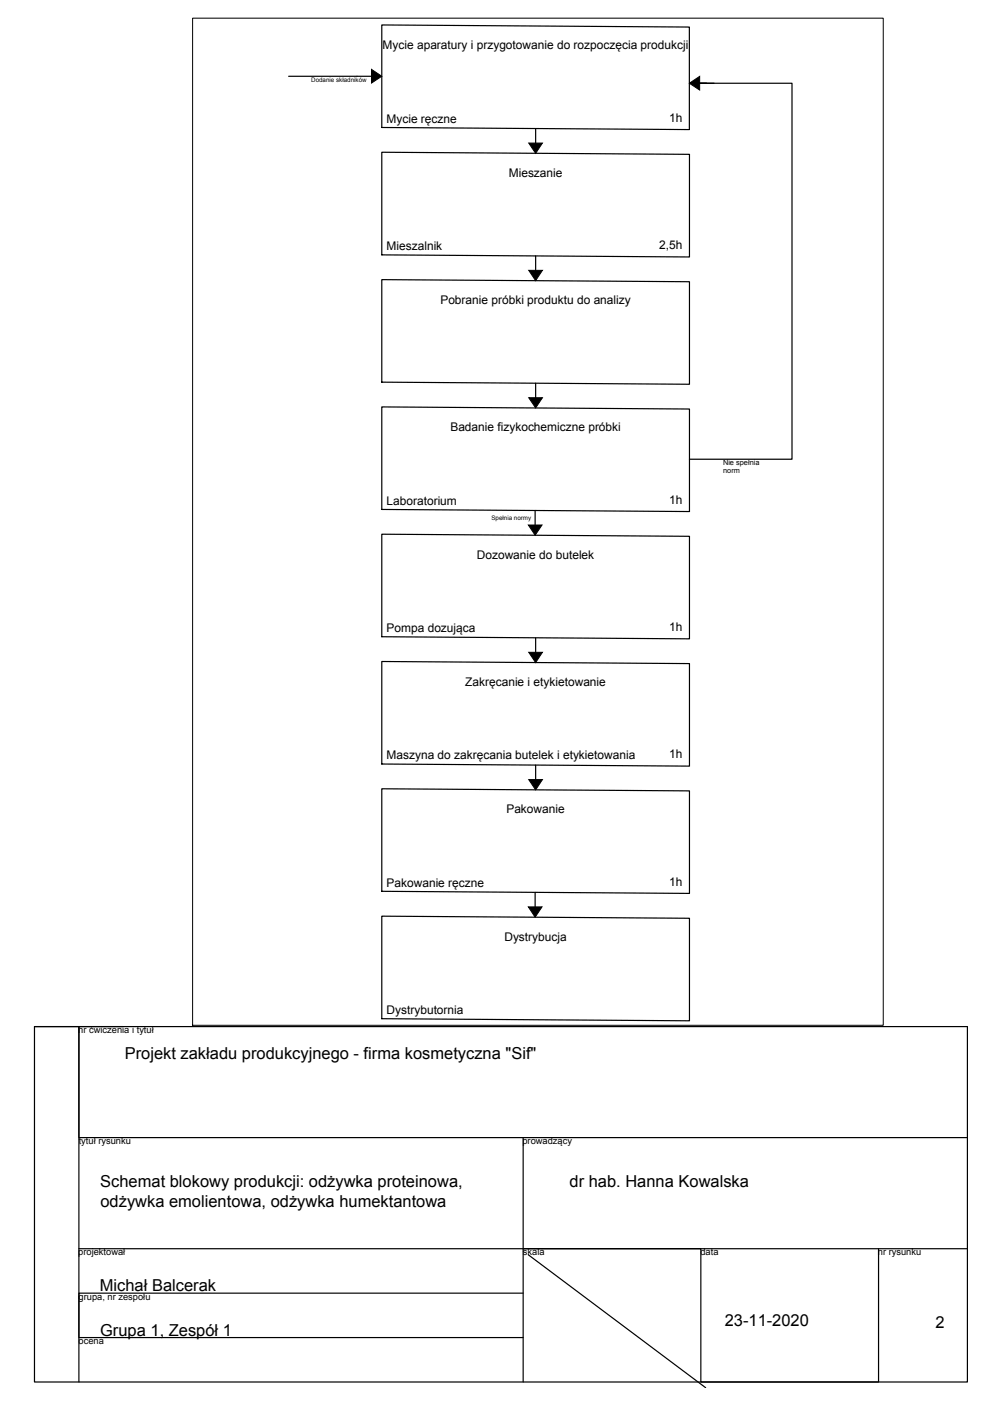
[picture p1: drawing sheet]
<svg xmlns="http://www.w3.org/2000/svg" width="210mm" height="297mm" viewBox="0 0 210 297" stroke-linecap="round" stroke-linejoin="round" font-family="sans-serif">
<defs><g id="words">
<g font-size="3.5">
<text x="26.4" y="224.6">Projekt zakładu produkcyjnego - firma kosmetyczna &quot;Sif&quot;</text>
<text x="21.3" y="251.7">Schemat blokowy produkcji: odżywka proteinowa,</text>
<text x="120.8" y="251.6">dr hab. Hanna Kowalska</text>
<text x="21.3" y="255.8">odżywka emolientowa, odżywka humektantowa</text>
<text x="21.2" y="273.6">Michał Balcerak</text>
<text x="153.7" y="281.2">23-11-2020</text>
<text x="198.3" y="281.5">2</text>
<text x="21.2" y="283.2">Grupa 1, Zespół 1</text>
</g>
<g font-size="2.5">
<text x="81.1" y="10.5">Mycie aparatury i przygotowanie do rozpoczęcia produkcji</text>
<text x="81.9" y="26">Mycie ręczne</text>
<text x="141.9" y="25.8">1h</text>
<text x="107.9" y="37.5">Mieszanie</text>
<text x="82" y="53">Mieszalnik</text>
<text x="139.8" y="52.8">2,5h</text>
<text x="93.4" y="64.5">Pobranie próbki produktu do analizy</text>
<text x="95.5" y="91.4">Badanie fizykochemiczne próbki</text>
<text x="82" y="107">Laboratorium</text>
<text x="141.9" y="106.8">1h</text>
<text x="101.1" y="118.4">Dozowanie do butelek</text>
<text x="82" y="134">Pompa dozująca</text>
<text x="141.9" y="133.8">1h</text>
<text x="98.6" y="145.4">Zakręcanie i etykietowanie</text>
<text x="82" y="161">Maszyna do zakręcania butelek i etykietowania</text>
<text x="141.9" y="160.8">1h</text>
<text x="107.4" y="172.4">Pakowanie</text>
<text x="82" y="188">Pakowanie ręczne</text>
<text x="141.9" y="187.7">1h</text>
<text x="106.9" y="199.4">Dystrybucja</text>
<text x="82" y="215">Dystrybutornia</text>
</g>
<g font-size="2">
<text x="16.6" y="219.1">nr ćwiczenia i tytuł</text>
<text x="16.7" y="242.6">tytuł rysunku</text>
<text x="110.8" y="242.6">prowadzący</text>
<text x="16.6" y="266.2">projektował</text>
<text x="110.9" y="266.2">skala</text>
<text x="148.5" y="266.2">data</text>
<text x="186.1" y="266.2">nr rysunku</text>
<text x="16.7" y="275.6">grupa, nr zespołu</text>
<text x="16.7" y="285">ocena</text>
</g>
<g font-size="1.6">
<text x="153.3" y="98.5">Nie spełnia</text>
<text x="153.3" y="100.4">norm</text>
</g>
<g font-size="1.3">
<text x="66" y="17.5">Dodanie składników</text>
<text x="104.2" y="110.3">Spełnia normy</text>
</g>
</g></defs>
<!-- layer: 0 -->
<g fill="none" stroke="#000" stroke-width=".25">
<path d="M61.2 16.2h17.6M80.9 5.3l65.3 .4v21.8l-65.3-.5zM148.3 17.7h3.1M149.8 17.7h-3.6h21.7v79.7h-21.7M80.9 32.3l65.3 .4v21.8l-65.3-.5zM113.6 27.3v3M80.9 59.3l65.3 .4v21.8l-65.3-.5zM113.6 54.3v3M80.9 86.3l65.3 .4v21.8l-65.3-.5zM113.6 81.2v3.1M80.9 113.3l65.3 .4v21.7l-65.3-.4zM113.5 108.2v3.1"/>
<path d="M113.6 135.2v3.1M80.9 140.3l65.3 .4v21.7l-65.3-.4zM80.9 167.2l65.3 .5v21.7l-65.3-.4zM113.6 162.2v3.1M80.9 194.2l65.3 .5v21.7l-65.3-.4zM113.5 189.2v3.1M7.3 217.7h9.4v75.3M26.1 217.7h-18.8v75.3h197.8v-75.3h-188.4v23.5h188.4M110.9 241.2v51.8M16.7 264.8h188.4M110.9 274.2h-94.2v9.4h94.2M110.9 264.8h37.7v28.2h37.7v-28.2"/>
<path d="M112 266l37.6 28.2"/>
</g>
<path d="M78.8 14.7l2.1 1.5-2.1 1.4zM146.2 17.7l2.1-1.5v2.9zM112.1 30.3h2.9l-1.4 2.2zM112.1 57.3h2.9l-1.4 2.2zM112.1 84.3h2.9l-1.4 2.2zM112 111.3h2.9l-1.4 2.2zM112.1 138.3h2.9l-1.4 2.2zM112.1 165.3h2.9l-1.4 2.2zM112 192.3h2.9l-1.4 2.2z" fill="#000" stroke="#000" stroke-width=".21"/>
<path d="M40.8 3.9h146.5v213.5h-146.5z" fill="none" stroke="#000" stroke-width=".21"/>
<use href="#words"/>
</svg>
